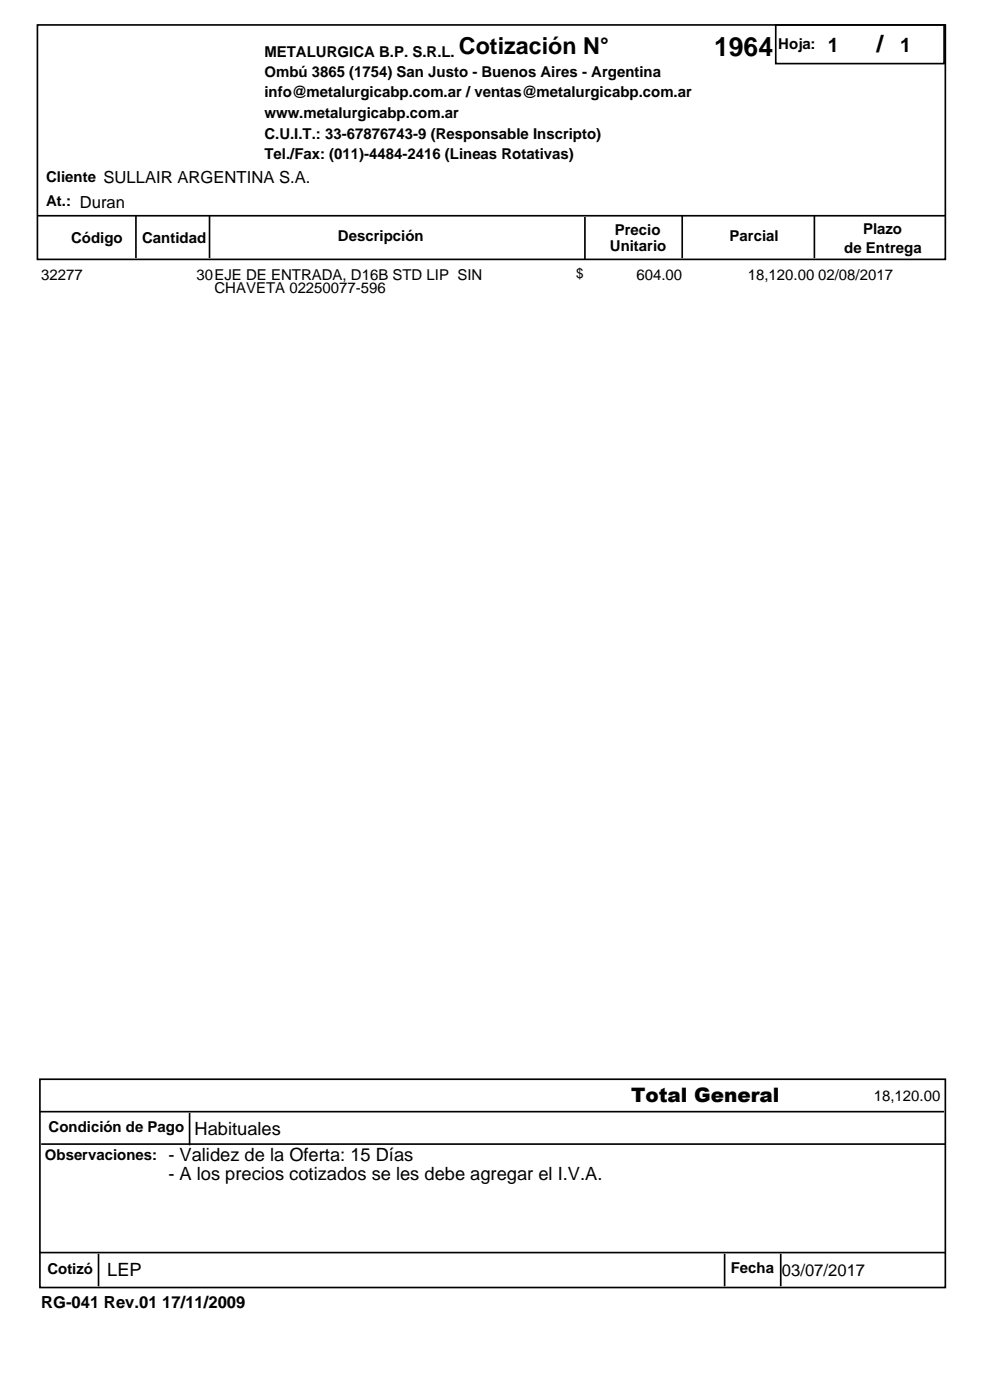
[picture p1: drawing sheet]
<svg xmlns="http://www.w3.org/2000/svg" width="210mm" height="297mm" viewBox="0 0 210 297" stroke-linecap="round" stroke-linejoin="round" font-family="sans-serif">
<defs><g id="words">
<text font-size="5.6" x="151.5" y="11.8">1964</text>
<g font-size="4.9">
<text x="97.4" y="11.4">Cotización N°</text>
<text x="186" y="11.1">/</text>
</g>
<g font-size="4.2">
<text x="175.7" y="11">1</text>
<text x="191" y="11">1</text>
<text x="133.9" y="233.8">Total General</text>
</g>
<g font-size="3.9">
<text x="41.3" y="240.8">Habituales</text>
<text x="35.7" y="246.3">- Validez de la Oferta: 15 Días</text>
<text x="35.7" y="250.3">- A los precios cotizados se les debe agregar el I.V.A.</text>
<text x="22.8" y="270.7">LEP</text>
</g>
<g font-size="3.5">
<text x="165.9" y="270.6">03/07/2017</text>
<text x="8.7" y="277.6">RG-041 Rev.01 17/11/2009</text>
</g>
<g font-size="3.2">
<text x="165.1" y="10.5">Hoja:</text>
<text x="56.1" y="12.1">METALURGICA B.P. S.R.L.</text>
<text x="56.1" y="16.3">Ombú 3865 (1754) San Justo - Buenos Aires - Argentina</text>
<text x="56.1" y="20.5">info@metalurgicabp.com.ar / ventas@metalurgicabp.com.ar</text>
<text x="56.1" y="29.5">C.U.I.T.: 33-67876743-9 (Responsable Inscripto)</text>
<text x="56.1" y="25">www.metalurgicabp.com.ar</text>
<text x="56.1" y="33.7">Tel./Fax: (011)-4484-2416 (Lineas Rotativas)</text>
<text x="9.8" y="38.5">Cliente SULLAIR ARGENTINA S.A.</text>
<text x="9.8" y="43.8">At.: Duran</text>
<text x="15.1" y="51.5">Código</text>
<text x="30.2" y="51.5">Cantidad</text>
<text x="71.7" y="51.2">Descripción</text>
<text x="129.4" y="53.3">Unitario</text>
<text x="130.4" y="49.9">Precio</text>
<text x="154.8" y="51.2">Parcial</text>
<text x="179.1" y="53.6">de Entrega</text>
<text x="183.1" y="49.6">Plazo</text>
<text x="8.7" y="59.3">32277</text>
<text x="41.7" y="59.3">30EJE DE ENTRADA, D16B STD LIP SIN</text>
<text x="135" y="59.3">604.00</text>
<text x="158.7" y="59.3">18,120.00</text>
<text x="173.6" y="59.3">02/08/2017</text>
<text x="45.5" y="62.2">CHAVETA 02250077-596</text>
<text x="185.4" y="233.5">18,120.00</text>
<text x="10.3" y="240.2">Condición de Pago</text>
<text x="9.5" y="246">Observaciones:</text>
<text x="10.1" y="270.4">Cotizó</text>
<text x="155" y="270.1">Fecha</text>
</g>
<text font-size="2.8" x="122.3" y="59">$</text>
</g></defs>
<g fill="none" stroke="#000" stroke-width=".35">
<path d="M7.9 5.3h192.7v49.7h-192.7zM164.6 5.3h35.7v8.2h-35.7zM7.9 45.8h192.7M28.8 45.8v9M44.4 45.8v9M124.1 46v9M144.7 45.8v9M172.8 45.8v9M8.5 229h192.1v44.2h-192.1zM8.5 235.8h191.8M40.2 236.1v6.9M8.7 242.7h191.9"/>
<path d="M8.5 265.7h192.1M20.9 266v6.9M153.7 266v6.9M165.6 266v6.9"/>
</g>
<use href="#words"/>
</svg>
